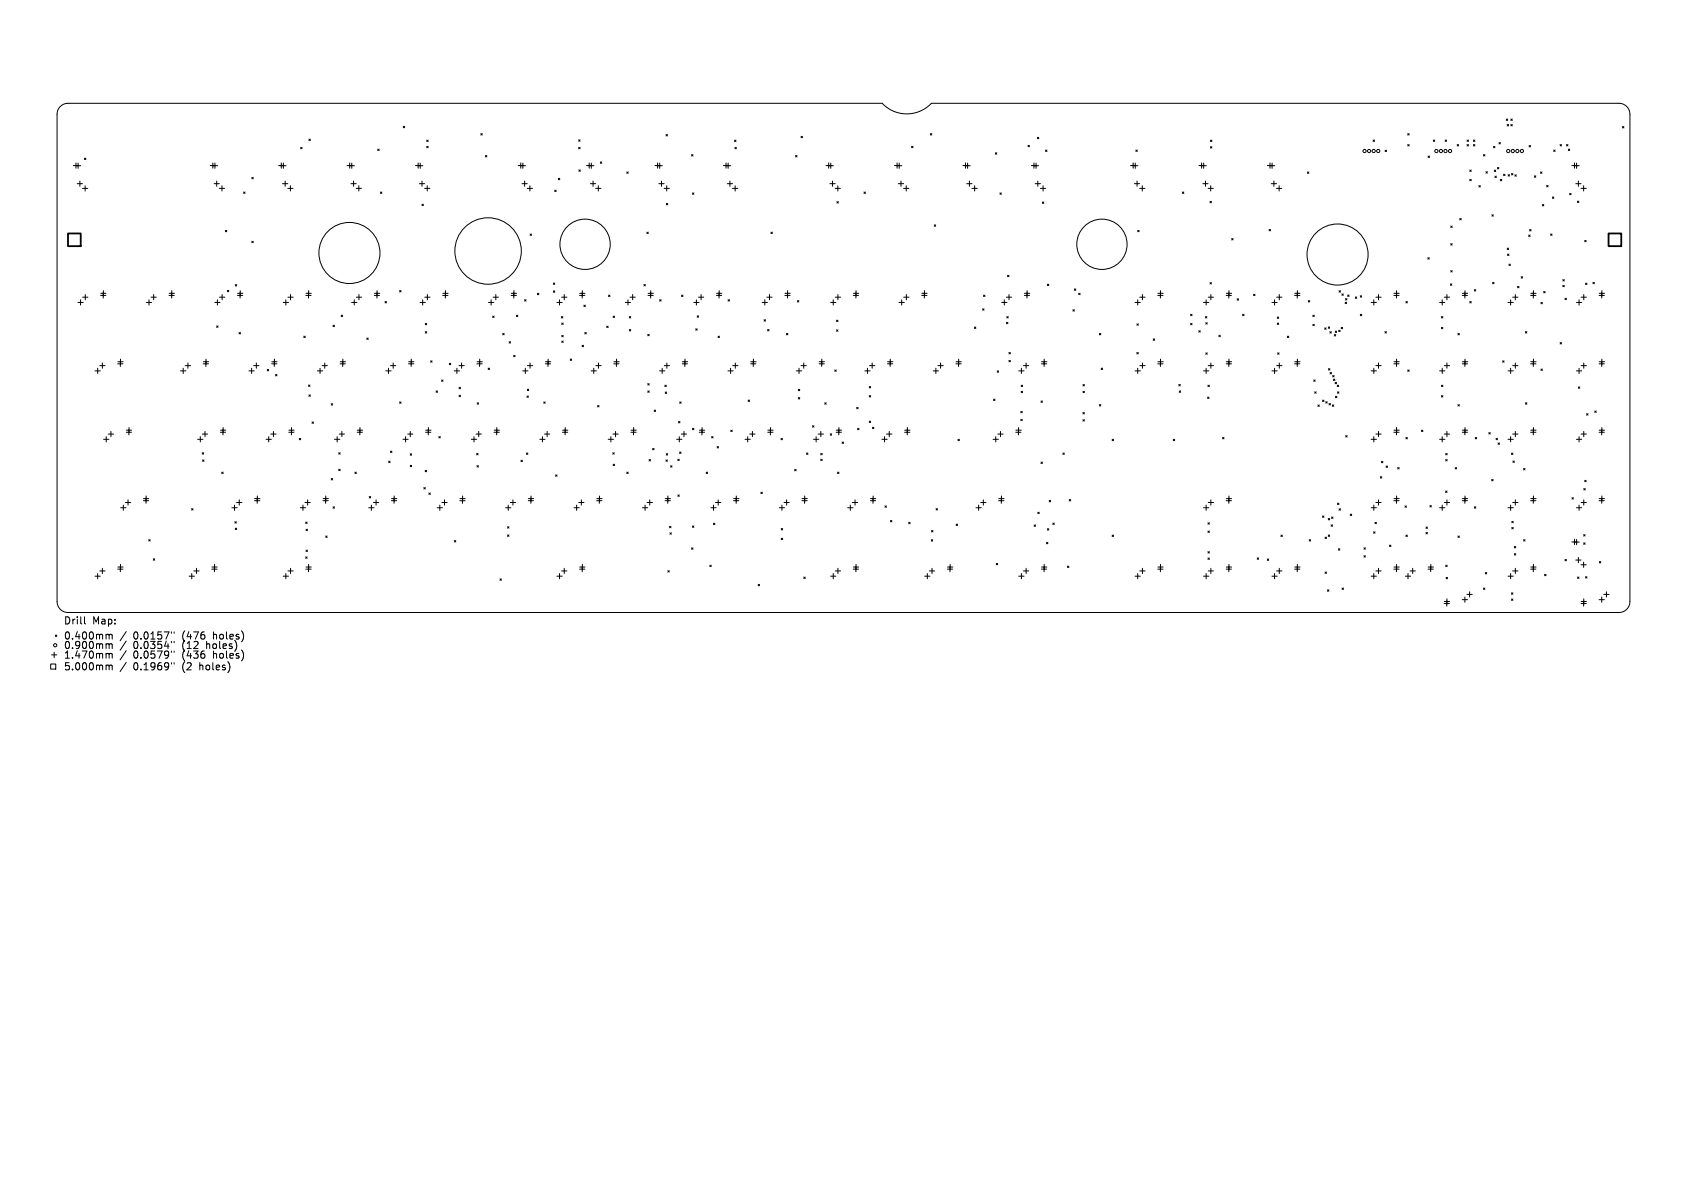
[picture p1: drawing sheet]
<svg xmlns="http://www.w3.org/2000/svg" width="297mm" height="210mm" viewBox="0 0 297 210" stroke-linecap="round" stroke-linejoin="round" font-family="sans-serif">
<defs><g id="words">
<g font-size="1.8">
<text x="11.3" y="110">Drill</text>
<text x="11.3" y="112.7">0.400mm</text>
<text x="16.3" y="110">Map:</text>
<text x="23.4" y="112.7">0.0157&quot;</text>
<text x="32.1" y="112.7">(476</text>
<text x="37.5" y="112.7">holes)</text>
<text x="11.3" y="114.4">0.900mm</text>
<text x="11.3" y="116.1">1.470mm</text>
<text x="11.3" y="118.1">5.000mm</text>
<text x="23.4" y="114.4">0.0354&quot;</text>
<text x="23.4" y="116.1">0.0579&quot;</text>
<text x="23.4" y="118.1">0.1969&quot;</text>
<text x="32.1" y="114.4">(12</text>
<text x="32.1" y="116.1">(436</text>
<text x="32.1" y="118.1">(2</text>
<text x="35.1" y="118.1">holes)</text>
<text x="36.3" y="114.4">holes)</text>
<text x="37.5" y="116.1">holes)</text>
</g>
</g></defs>
<g fill="none" stroke="#000" stroke-width=".18">
<path d="M10.7 18.7l.5-.4 .8-.1h143.3a6 6 0 0 0 8.7 0h121a1.93 1.93 0 0 1 2 1.9v85.8a1.93 1.93 0 0 1-2 1.9h-273a1.93 1.93 0 0 1-2-1.9v-85.8l.2-.6zM12.9 29.1h.9M13.3 29.2h.9M13.4 28.7v.9M13.6 32.3h.9M13.7 28.7v.9M14.1 31.9v.9M14.5 33.2h1M14.9 27.8l.2 .3M15 32.7v.9M15.1 27.8l-.2 .3M37 29.1h.9"/>
<path d="M37.4 29.2h.9M37.5 28.7v.9M37.7 32.3h.9M37.8 28.7v.9M38.2 31.9v.9M38.6 33.2h.9M39.1 32.7v.9M42.9 33.8l.2 .3M43.1 33.8l-.2 .3M44.3 31.2l.3 .3M44.6 31.2l-.3 .3M49.1 29.1h.9"/>
<path d="M49.4 29.2h1M49.5 28.7v.9M49.7 32.3h1M49.9 28.7v.9M50.2 31.9v.9M50.7 33.2h.9M51.1 32.7v.9M52.9 25.9l.3 .3M53.2 25.9l-.3 .3M54.4 24.5l.2 .2M54.6 24.5l-.2 .2M61.1 29.1h.9"/>
<path d="M61.5 29.2h.9M61.6 28.7v.9M61.8 32.3h.9M61.9 28.7v.9M62.2 31.9v.9M62.7 33.2h.9M63.2 32.7v.9M66.5 26.2l.3 .3M66.8 26.2l-.3 .3M67 33.8l.2 .3M67.2 33.8l-.2 .3M71 22.2l.2 .3"/>
<path d="M71.2 22.2l-.2 .3M73.1 29.1h1M73.5 29.2h.9M73.6 28.7v.9M73.8 32.3h1M74 28.7v.9M74.3 35.9l.2 .3M74.3 31.9v.9M74.5 35.9l-.2 .3M74.8 33.2h.9M75.1 24.7l.3 .2M75.1 25.8l.3 .2"/>
<path d="M75.2 32.7v.9M75.4 24.7l-.3 .2M75.4 25.8l-.3 .2M84.6 23.5l.3 .3M84.9 23.5l-.3 .3M85.5 27.4l.2 .2M85.7 27.4l-.2 .2M91.2 29.1h.9M91.6 29.2h.9M91.7 28.7v.9M91.9 32.3h.9M92 28.7v.9"/>
<path d="M92.4 31.9v.9M92.8 33.2h1M93.3 32.7v.9M97.7 33.5l.2 .2M97.9 33.5l-.2 .2M98.3 31.4l.3 .2M98.6 31.4l-.3 .2M101.9 24.6l.2 .3M101.9 25.9l.2 .3M101.9 29.9l.3 .3M102.1 24.6l-.2 .3M102.1 25.9l-.2 .3"/>
<path d="M102.2 29.9l-.3 .3M103.3 29.1h.9M103.6 29.2h1M103.7 28.7v.9M103.9 32.3h1M104.1 28.7v.9M104.4 31.9v.9M104.9 33.2h.9M105.3 32.7v.9M105.7 28.5l.2 .3M105.9 28.5l-.2 .3M110.3 30.3l.3 .2"/>
<path d="M110.6 30.3l-.3 .2M115.3 29.1h.9M115.7 29.2h.9M115.8 28.7v.9M116 32.3h.9M116.1 28.7v.9M116.5 31.9v.9M116.9 33.2h.9M117.3 23.7l.2 .2M117.3 35.8l.3 .3M117.4 32.7v.9M117.5 23.7l-.2 .2"/>
<path d="M117.6 35.8l-.3 .3M121.8 27.2l.2 .3M121.9 34l.3 .2M122 27.2l-.2 .3M122.2 34l-.3 .2M127.4 29.1h.9M127.7 29.2h1M127.8 28.7v.9M128 32.3h1M128.2 28.7v.9M128.5 31.9v.9M129 33.2h.9"/>
<path d="M129.3 24.7l.3 .2M129.4 25.9l.2 .3M129.4 32.7v.9M129.6 24.7l-.3 .2M129.6 25.9l-.2 .3M140.1 27.4l.2 .2M140.3 27.4l-.2 .2M141 24l.3 .3M141.3 24l-.3 .3M145.4 29.1h1M145.8 29.2h.9M145.9 28.7v.9"/>
<path d="M146.1 32.3h.9M146.3 28.7v.9M146.6 31.9v.9M147 33.2h1M147.3 35.5l.3 .2M147.5 32.7v.9M147.6 35.5l-.3 .2M152.1 33.8l.3 .3M152.4 33.8l-.3 .3M157.5 29.1h.9M157.8 29.2h1M157.9 28.7v.9"/>
<path d="M158.2 32.3h.9M158.3 28.7v.9M158.6 31.9v.9M159.1 33.2h.9M159.5 32.7v.9M160.5 25.7l.2 .3M160.7 25.7l-.2 .3M163.8 23.5l.2 .3M164 23.5l-.2 .3M164.5 39.6l.2 .2M164.7 39.6l-.2 .2M169.5 29.1h.9"/>
<path d="M169.9 29.2h.9M170 28.7v.9M170.2 32.3h.9M170.4 28.7v.9M170.7 31.9v.9M171.1 33.2h1M171.6 32.7v.9M175.2 26.9l.3 .2M175.5 26.9l-.3 .2M176 34l.3 .2M176.3 34l-.3 .2M181 25.6l.2 .2"/>
<path d="M181.2 25.6l-.2 .2M181.6 29.1h.9M181.9 29.2h1M182 28.7v.9M182.2 32.3h1M182.4 28.7v.9M182.6 24.2l.3 .2M182.7 31.9v.9M182.9 24.2l-.3 .2M183.2 33.2h.9M183.5 35.6l.3 .2M183.6 32.7v.9"/>
<path d="M183.8 35.6l-.3 .2M184.1 26.4l.2 .3M184.3 26.4l-.2 .3M199 29.1h1M199.4 29.2h.9M199.5 28.7v.9M199.7 32.3h.9M199.9 28.7v.9M200 26.4l.2 .3M200.2 31.9v.9M200.2 26.4l-.2 .3M200.6 33.2h1"/>
<path d="M201.1 32.7v.9M208.2 33.8l.2 .3M208.4 33.8l-.2 .3M211.1 29.1h.9M211.4 29.2h1M211.5 28.7v.9M211.8 32.3h.9M211.9 28.7v.9M212.2 31.9v.9M212.7 33.2h.9M213 35.4l.3 .3M213.1 24.7l.3 .2"/>
<path d="M213.1 25.8l.3 .3M213.2 32.7v.9M213.3 35.4l-.3 .3M213.4 24.7l-.3 .2M213.4 25.8l-.3 .3M223.1 29.1h1M223.5 29.2h.9M223.6 28.7v.9M223.8 32.3h.9M224 28.7v.9M224.3 31.9v.9M224.7 33.2h1"/>
<path d="M225.2 32.7v.9M230.2 30.3l.2 .2M230.4 30.3l-.2 .2M241.7 24.6l.3 .3M242 24.6l-.3 .3M243.9 26.4l.2 .3M244.1 26.4l-.2 .3M247.8 23.5l.3 .3M247.8 25.4l.3 .3M248.1 23.5l-.3 .3M248.1 25.4l-.3 .3M251.4 27.5l.3 .2"/>
<path d="M251.7 27.5l-.3 .2M252.3 24.6l.3 .3M252.6 24.6l-.3 .3M254.4 24.6l.3 .3M254.7 24.6l-.3 .3M255.4 39.8l.3 .2M255.7 39.8l-.3 .2M256.5 25.4l.3 .3M256.8 25.4l-.3 .3M257 38.5l.2 .2M257.2 38.5l-.2 .2M258.3 24.6l.2 .3"/>
<path d="M258.3 25.4l.2 .3M258.5 24.6l-.2 .3M258.5 25.4l-.2 .3M258.8 29.9l.2 .3M258.8 31.6l.2 .2M259 29.9l-.2 .3M259 31.6l-.2 .2M259.4 24.6l.3 .3M259.4 25.4l.3 .3M259.7 24.6l-.3 .3M259.7 25.4l-.3 .3M260.4 32.7l.2 .2"/>
<path d="M260.6 32.7l-.2 .2M261.2 27.2l.2 .3M261.4 27.2l-.2 .3M261.6 30.2l.3 .3M261.9 30.2l-.3 .3M262.7 37.8l.2 .3M262.9 37.8l-.2 .3M262.9 25.8l.3 .2M263.1 29.9l.2 .3M263.2 25.8l-.3 .2M263.2 31l.2 .3M263.3 29.9l-.2 .3"/>
<path d="M263.4 31l-.2 .3M263.6 29.5l.3 .2M263.9 29.5l-.3 .2M263.9 25.1l.3 .2M264.1 31.6l.3 .2M264.2 25.1l-.3 .2M264.4 31.6l-.3 .2M264.7 30.7l.3 .2M265 30.7l-.3 .2M265.2 20.9l.2 .3M265.3 21.9l.3 .3M265.4 20.9l-.2 .3"/>
<path d="M265.5 30.7l.3 .3M265.6 21.9l-.3 .3M265.8 30.7l-.3 .3M266 20.9l.2 .3M266 21.9l.2 .3M266.1 30.5l.3 .3M266.2 20.9l-.2 .3M266.2 21.9l-.2 .3M266.4 30.5l-.3 .3M266.7 30.8l.2 .2M266.9 30.8l-.2 .2M269.2 25.6l.3 .3"/>
<path d="M269.5 25.6l-.3 .3M270.1 31l.3 .2M270.4 31l-.3 .2M271.2 30.3l.3 .2M271.5 30.3l-.3 .2M271.5 36l.3 .2M271.8 36l-.3 .2M272.3 32.6l.2 .3M272.5 32.6l-.2 .3M273.3 34.7l.3 .2M273.5 26.4l.3 .3M273.6 34.7l-.3 .2"/>
<path d="M273.8 26.4l-.3 .3M274.7 25.4l.2 .3M274.9 25.4l-.2 .3M275.8 25.4l.2 .3M276 25.4l-.2 .3M276.1 26.2l.3 .3M276.3 34l.3 .3M276.4 26.2l-.3 .3M276.6 34l-.3 .3M276.7 29.1h1M277.1 29.2h.9M277.2 28.7v.9"/>
<path d="M277.4 32.3h.9M277.6 28.7v.9M277.7 35.4l.3 .3M277.9 31.9v.9M278 35.4l-.3 .3M278.3 33.2h1M278.8 32.7v.9M285.6 22.3l.3 .2M285.9 22.3l-.3 .2M13.7 53.2h.9M14.2 52.8v.9M14.5 52.3h1"/>
<path d="M15 51.9v.9M17.7 52h.9M17.7 51.6h1M18.2 51.2v1.3M25.8 53.2h.9M26.2 52.8v.9M26.6 52.3h.9M27.1 51.9v.9M29.8 52h.9M29.8 51.6h.9M30.2 51.2v1.3M37.8 53.2h.9"/>
<path d="M38.1 57.4l.3 .2M38.3 52.8v.9M38.4 57.4l-.3 .2M38.6 52.3h1M39.1 51.9v.9M39.7 40.5l.2 .3M39.9 40.5l-.2 .3M40 51.1l.3 .3M40.3 51.1l-.3 .3M41.4 50.1l.3 .3M41.7 50.1l-.3 .3M41.8 52h.9"/>
<path d="M41.8 51.6h1M42.1 58.5l.2 .3M42.3 51.5v1M42.3 51.2v.9M42.3 58.5l-.2 .3M44.3 42.5l.3 .2M44.6 42.5l-.3 .2M49.9 53.2h.9M50.3 52.8v.9M50.7 52.3h.9M51.2 51.9v.9M53.5 59.2l.2 .2"/>
<path d="M53.7 59.2l-.2 .2M53.8 52h1M53.9 51.6h.9M54.3 51.5v1M54.3 51.2v.9M58.6 57.2l.3 .3M58.9 57.2l-.3 .3M60.1 55.5l.2 .2M60.3 55.5l-.2 .2M61.9 53.2h.9M62.4 52.8v.9M62.7 52.3h1"/>
<path d="M63.2 51.9v.9M64.6 59.5l.2 .3M64.8 59.5l-.2 .3M65.9 52h.9M65.9 51.6h.9M66.4 51.2v1.3M67.8 53.1l.2 .2M68 53.1l-.2 .2M70.4 51.1l.2 .3M70.6 51.1l-.2 .3M74 53.2h.9M74.4 52.8v.9"/>
<path d="M74.8 52.3h.9M74.9 56.9l.2 .3M74.9 58.4l.2 .2M75.1 56.9l-.2 .3M75.1 58.4l-.2 .2M75.2 51.9v.9M77.9 52h1M78 51.6h.9M78.4 51.5v1M78.4 51.2v.9M86 53.2h.9M86.5 52.8v.9"/>
<path d="M86.7 55.6l.3 .3M86.8 52.3h1M87 55.6l-.3 .3M87.3 51.9v.9M88.5 58.7l.3 .2M88.8 58.7l-.3 .2M90 52h.9M90 51.6h.9M90.5 51.5v1M90.5 51.2v.9M90.9 55.5l.3 .2M91.2 55.5l-.3 .2"/>
<path d="M92.4 52.8l.2 .2M92.6 52.8l-.2 .2M93.3 41.2l.3 .2M93.6 41.2l-.3 .2M94.6 51.6l.3 .3M94.9 51.6l-.3 .3M97.4 49.8l.3 .3M97.4 51.2l.3 .3M97.7 49.8l-.3 .3M97.7 51.2l-.3 .3M98 53.2h1M98.5 52.8v.9"/>
<path d="M98.8 55.7l.3 .3M98.9 52.3h.9M98.9 56.9l.3 .2M98.9 59l.3 .3M99.1 55.7l-.3 .3M99.2 56.9l-.3 .2M99.2 59l-.3 .3M99.3 51.9v.9M102 52h1M102.1 51.6h.9M102.5 51.2v1.3M102.8 53.7l.3 .3"/>
<path d="M103 58.5l.2 .3M103.1 53.7l-.3 .3M103.2 58.5l-.2 .3M106.8 57.4l.3 .3M107.1 57.4l-.3 .3M107.1 51.9l.3 .3M107.4 51.9l-.3 .3M107.9 55.6l.3 .3M108.2 55.6l-.3 .3M110.1 53.2h.9M110.6 52.8v.9M110.8 55.7l.2 .3"/>
<path d="M110.8 58l.2 .3M110.9 52.3h.9M111 55.7l-.2 .3M111 58l-.2 .3M111.4 51.9v.9M113.4 50.1l.2 .2M113.6 50.1l-.2 .2M113.9 40.9l.2 .2M114 58.9l.3 .2M114.1 52h.9M114.1 51.6h.9M114.1 40.9l-.2 .2"/>
<path d="M114.3 58.9l-.3 .2M114.6 51.2l-.1 1.3M116.1 52.8l.3 .2M116.4 52.8l-.3 .2M120 51.9l.2 .3M120.2 51.9l-.2 .3M122.1 53.2h1M122.5 57.9l.2 .2M122.6 52.8v.9M122.7 57.9l-.2 .2M122.7 55.6l.3 .3M123 52.3h.9"/>
<path d="M123 55.6l-.3 .3M123.4 51.9v.9M126.1 52h1M126.2 51.6h.9M126.4 59.2l.3 .2M126.6 51.5v1M126.6 51.2v.9M126.7 59.2l-.3 .2M128.2 52.8l.2 .2M128.4 52.8l-.2 .2M134.2 53.2h.9M134.5 56.3l.3 .2"/>
<path d="M134.6 52.8v.9M134.8 56.3l-.3 .2M135 52.3h.9M135.1 58l.3 .3M135.4 58l-.3 .3M135.5 51.9v.9M135.7 40.9l.3 .2M136 40.9l-.3 .2M138.2 52h.9M138.2 51.6h.9M138.5 58.7l.2 .2M138.7 51.2l-.1 1.3"/>
<path d="M138.7 58.7l-.2 .2M140.4 52.9l.2 .3M140.6 52.9l-.2 .3M146.2 53.2h1M146.7 52.8v.9M147.1 52.3h.9M147.3 56.4l.2 .2M147.3 58.1l.2 .2M147.5 51.9v.9M147.5 56.4l-.2 .2M147.5 58.1l-.2 .2M150.2 52h.9"/>
<path d="M150.2 51.6h1M150.7 51.2v1.3M158.3 53.2h.9M158.7 52.8v.9M159.1 52.3h.9M159.6 51.9v.9M162.3 52h.9M162.3 51.6h.9M162.7 51.5v1M162.8 51.2v.9M171.5 57.6l.3 .2M171.8 57.6l-.3 .2"/>
<path d="M173 54.4l.2 .2M173.2 51.9l.2 .3M173.2 54.4l-.2 .2M173.4 51.9l-.2 .3M176.3 53.2h1M176.8 52.8v.9M177.2 52.3h.9M177.2 56.7l.2 .3M177.3 55.7l.2 .3M177.4 48.5l.2 .2M177.4 56.7l-.2 .3M177.5 55.7l-.2 .3"/>
<path d="M177.6 48.5l-.2 .2M177.6 51.9v.9M180.3 52h1M180.4 51.6h.9M180.8 51.2v1.3M184.4 50l.2 .3M184.6 50l-.2 .3M188.9 54.5l.2 .3M189.1 50.9l.3 .2M189.1 54.5l-.2 .3M189.4 50.9l-.3 .2M189.9 51.6l.3 .3"/>
<path d="M190.2 51.6l-.3 .3M193.5 58.7l.3 .2M193.8 58.7l-.3 .2M199.8 53.2h1M200.2 57l.2 .3M200.3 40.5l.2 .3M200.3 52.8v.9M200.4 57l-.2 .3M200.5 40.5l-.2 .3M200.7 52.3h.9M201.1 51.9v.9M203 59.7l.3 .2"/>
<path d="M203.3 59.7l-.3 .2M203.8 52h1M203.9 51.6h.9M204.3 51.2v1.3M209.6 55.3l.3 .3M209.6 56.9l.3 .3M209.9 55.3l-.3 .3M209.9 56.9l-.3 .3M211.1 58.2l.2 .3M211.3 58.2l-.2 .3M211.9 53.2h.9M212.2 55.7l.3 .3"/>
<path d="M212.3 56.8l.2 .3M212.3 52.8v.9M212.5 55.7l-.3 .3M212.5 56.8l-.2 .3M212.7 52.3h.9M213 49.7l.3 .3M213.2 51.9v.9M213.3 49.7l-.3 .3M214.6 59l.2 .3M214.8 59l-.2 .3M215.9 52h.9M215.9 51.6h.9"/>
<path d="M216.3 51.5v1M216.4 51.2v.9M216.8 42l.3 .2M217.1 42l-.3 .2M217.8 52.6l.3 .2M218.1 52.6l-.3 .2M218.8 55.3l.2 .3M219 55.3l-.2 .3M220.7 51.8l.2 .2M220.9 51.8l-.2 .2M223.4 40.4l.3 .2M223.7 40.4l-.3 .2"/>
<path d="M223.9 53.2h1M224.4 52.8v.9M224.8 52.3h.9M224.9 55.8l.2 .2M224.9 56.9l.2 .2M225.1 55.8l-.2 .2M225.1 56.9l-.2 .2M225.2 51.9v.9M226.6 59.2l.3 .2M226.9 59.2l-.3 .2M227.9 52h.9M227.9 51.6h1"/>
<path d="M228.4 51.5v1M228.4 51.2v.9M230.3 52.9l.3 .3M230.6 52.9l-.3 .3M231.1 55.5l.3 .2M231.1 57.1l.3 .2M231.4 55.5l-.3 .2M231.4 57.1l-.3 .2M233.2 57.7l.3 .3M233.5 57.7l-.3 .3M233.8 57.5l.3 .3M234.1 57.5l-.3 .3"/>
<path d="M234.1 58.4l.3 .2M234.4 58.4l-.3 .2M234.9 58.9l.3 .2M235.1 58.3l.2 .2M235.2 58.9l-.3 .2M235.3 58.3l-.2 .2M235.7 58.1l.2 .3M235.7 51.2l.3 .2M235.9 58.1l-.2 .3M236 51.2l-.3 .2M236.1 57.6l.3 .3M236.2 51.7l.3 .3"/>
<path d="M236.4 57.6l-.3 .3M236.5 51.7l-.3 .3M236.8 53.2l.3 .2M236.9 52.6l.2 .2M237.1 53.2l-.3 .2M237.1 52.6l-.2 .2M237.3 51.9l.2 .3M237.5 51.9l-.2 .3M238.6 52.3l.3 .2M238.9 52.3l-.3 .2M239.5 52.1l.2 .2M239.5 55.3l.2 .3"/>
<path d="M239.7 52.1l-.2 .2M239.7 55.3l-.2 .3M241.4 53.2h.9M241.9 52.8v.9M242.2 52.3h1M242.7 51.9v.9M243.8 58.4l.3 .2M244.1 58.4l-.3 .2M245.4 52h.9M245.4 51.6h.9M245.9 51.2v1.3M247.5 53.1l.3 .2"/>
<path d="M247.8 53.1l-.3 .2M251.4 45.4l.2 .2M251.6 45.4l-.2 .2M253.4 53.2h1M253.8 55.7l.2 .3M253.8 57.6l.2 .3M253.9 52.8v.9M254 55.7l-.2 .3M254 57.6l-.2 .3M254.3 52.3h.9M254.7 51.9v.9M255.3 50l.3 .2"/>
<path d="M255.4 42.9l.3 .2M255.4 47.6l.3 .3M255.6 50l-.3 .2M255.7 42.9l-.3 .2M255.7 47.6l-.3 .3M256.7 58.7l.2 .2M256.9 58.7l-.2 .2M257.4 52h1M257.5 51.6h.9M257.9 51.2v1.3M258.8 53.1l.2 .2M259 53.1l-.2 .2"/>
<path d="M259.6 51l.2 .2M259.8 51l-.2 .2M262.8 49.7l.2 .3M263 49.7l-.2 .3M265.3 43.7l.3 .2M265.4 44.7l.3 .3M265.5 53.2h.9M265.6 43.7l-.3 .2M265.7 44.7l-.3 .3M265.7 46.5l.2 .2M265.9 46.5l-.2 .2M266 52.8v.9"/>
<path d="M266.3 52.3h.9M266.8 51.9v.9M267.2 50.4l.2 .3M267.4 50.4l-.2 .3M267.8 48.7l.3 .3M268.1 48.7l-.3 .3M268.6 58.4l.2 .2M268.8 58.4l-.2 .2M269.1 41.4l.3 .2M269.3 40.4l.2 .3M269.4 41.4l-.3 .2M269.5 52h.9"/>
<path d="M269.5 51.6h.9M269.5 40.4l-.2 .3M269.9 51.5v1M270 51.2v.9M271.3 53.2l.2 .3M271.5 53.2l-.2 .3M271.8 51.3l.2 .3M272 51.3l-.2 .3M273 41.2l.2 .2M273.2 41.2l-.2 .2M275.1 49.2l.3 .3M275.1 50.2l.3 .3"/>
<path d="M275.4 49.2l-.3 .3M275.4 50.2l-.3 .3M275.5 52.5l.3 .3M275.8 52.5l-.3 .3M277.5 53.2h1M278 52.8v.9M278.4 52.3h.9M278.8 51.9v.9M279 42.3l.3 .3M279.1 49.8l.3 .3M279.3 42.3l-.3 .3M279.4 49.8l-.3 .3"/>
<path d="M280.4 49.7l.3 .3M280.7 49.7l-.3 .3M281.5 52h1M281.6 51.6h.9M282 51.5v1M282 51.2v.9M16.7 65.3h1M17.2 64.8v1M17.6 64.4h.9M18 63.9v.9M18.2 77.3h1M18.7 76.9v.9"/>
<path d="M19.1 76.4h.9M19.5 75.9v1M20.7 64h.9M20.7 63.7h1M21.2 63.6v.9M21.2 63.2v.9M22.2 76.1h1M22.3 75.7h.9M22.7 75.3v1.3M31.8 65.3h.9M32.3 64.8v1M32.6 64.4h.9"/>
<path d="M33.1 63.9v.9M34.8 77.3h.9M35.3 76.9v.9M35.6 79.7l.3 .2M35.6 76.4h1M35.8 64h.9M35.8 63.7h.9M35.9 79.7l-.3 .2M36.1 75.9v1M36.2 63.6v.9M36.3 63.2v.9M38.8 76.1h.9"/>
<path d="M38.8 75.7h.9M39.3 75.3v1.3M43.8 65.3h1M44.3 64.8v1M44.7 64.4h.9M45.1 63.9v.9M46.8 77.3h1M47 65l.3 .3M47.3 65l-.3 .3M47.3 76.9v.9M47.7 76.4h.9M47.8 64h1"/>
<path d="M47.9 63.7h.9M48.1 75.9v1M48.3 63.6v.9M48.3 63.2v.9M48.5 65.9l.3 .3M48.8 65.9l-.3 .3M50.8 76.1h1M50.9 75.7h.9M51.3 75.3v1.3M52.7 77.2l.2 .2M52.9 77.2l-.2 .2M54.3 67.8l.3 .2"/>
<path d="M54.4 69.5l.2 .3M54.6 67.8l-.3 .2M54.6 69.5l-.2 .3M54.9 74.3l.3 .2M55.2 74.3l-.3 .2M55.9 65.3h.9M56.3 64.8v1M56.7 64.4h.9M57.2 63.9v.9M58.3 71.1l.3 .2M58.6 71.1l-.3 .2M58.9 77.3h.9"/>
<path d="M59.4 76.9v.9M59.6 79.7l.3 .2M59.7 76.4h1M59.9 64h.9M59.9 79.7l-.3 .2M59.9 63.7h.9M60.2 75.9v1M60.4 63.2l-.1 1.3M62.9 76.1h.9M62.9 75.7h.9M63.3 75.6v1M63.4 75.3v.9"/>
<path d="M67.9 65.3h1M68.4 64.8v1M68.7 79.4l.3 .3M68.8 64.4h.9M69 79.4l-.3 .3M69.2 63.9v.9M70.4 70.7l.2 .3M70.6 70.7l-.2 .3M70.9 77.3h1M71.4 76.9v.9M71.8 76.4h.9M71.9 64h.9"/>
<path d="M71.9 63.7h1M72.2 79.9l.3 .2M72.2 75.9v1M72.4 63.2v1.3M72.5 79.9l-.3 .2M74.9 76.1h1M75 75.7h.9M75.4 75.6v1M75.4 75.3v.9M75.8 63.5l.3 .3M76.1 63.5l-.3 .3M76.8 68.8l.2 .3"/>
<path d="M77 68.8l-.2 .3M77.3 76.8l.2 .3M77.5 76.8l-.2 .3M77.7 66.9l.3 .2M78 66.9l-.3 .2M79.1 64l.3 .2M79.4 64l-.3 .2M80 65.3h.9M80.4 64.8v1M80.8 64.4h.9M80.8 68.2l.3 .2M80.8 69.6l.3 .2"/>
<path d="M81.1 68.2l-.3 .2M81.1 69.6l-.3 .2M81.3 63.9v.9M83 77.3h.9M83.5 76.9v.9M83.8 76.4h.9M83.9 79.8l.3 .3M84 64h.9M84 63.7h.9M84 70.9l.3 .3M84.2 79.8l-.3 .3M84.3 70.9l-.3 .3"/>
<path d="M84.3 75.9v1M84.4 63.6v.9M84.5 63.2v.9M85.9 64.8l.3 .3M86.2 64.8l-.3 .3M87 76.1h.9M87 75.7h.9M87.5 75.3l-.1 1.3M89.6 60.1l.3 .3M89.9 60.1l-.3 .3M90.4 62.5l.3 .3M90.7 62.5l-.3 .3"/>
<path d="M92 65.3h1M92.5 64.8v1M92.7 79.7l.2 .3M92.8 69.7l.2 .3M92.8 68.5l.3 .3M92.8 64.4h1M92.9 79.7l-.2 .3M93 69.7l-.2 .3M93.1 68.5l-.3 .3M93.3 63.9v.9M95 77.3h1M95.5 76.9v.9"/>
<path d="M95.7 70.7l.3 .3M95.9 76.4h.9M96 70.7l-.3 .3M96 64h.9M96 63.7h1M96.3 75.9v1M96.5 63.6v.9M96.5 63.2v.9M98.9 60l.3 .3M99 76.1h1M99 75.7h1M99.2 60l-.3 .3"/>
<path d="M99.5 75.6v1M99.5 75.3v.9M100.4 63.2l.2 .2M100.6 63.2l-.2 .2M102.5 60.8l.2 .2M102.7 60.8l-.2 .2M104.1 65.3h.9M104.5 64.8v1M104.9 64.4h.9M105.2 71.4l.3 .2M105.4 63.9v.9M105.5 71.4l-.3 .2"/>
<path d="M107.1 77.3h.9M107.5 76.9v.9M107.9 79.7l.2 .2M107.9 76.4h.9M108.1 64h.9M108.1 63.7h.9M108.1 79.7l-.2 .2M108.4 75.9v1M108.5 63.2v1.3M111.1 76.1h.9M111.1 75.7h.9M111.5 75.6v1"/>
<path d="M111.6 75.3v.9M114 67.5l.3 .3M114 68.8l.3 .3M114.3 67.5l-.3 .3M114.3 68.8l-.3 .3M114.9 78.9l.3 .3M115.2 78.9l-.3 .3M115.2 72.2l.2 .2M115.4 72.2l-.2 .2M116.1 65.3h.9M116.6 64.8v1M116.9 64.4h1"/>
<path d="M117.1 67.8l.2 .3M117.1 69l.3 .3M117.3 79.9l.2 .2M117.3 67.8l-.2 .3M117.4 69l-.3 .3M117.4 63.9v.9M117.5 79.9l-.2 .2M119.1 77.3h1M119.5 74.2l.2 .2M119.6 76.9v.9M119.6 79.6l.3 .2M119.7 70.7l.2 .3"/>
<path d="M119.7 74.2l-.2 .2M119.9 79.6l-.3 .2M119.9 70.7l-.2 .3M120 76.4h.9M120.1 64h.9M120.1 63.7h1M120.4 75.9v1M120.6 63.6v.9M120.6 63.2v.9M121.9 75.4l.3 .3M122.2 75.4l-.3 .3M123.1 76.1h.9"/>
<path d="M123.1 75.7h1M123.6 75.3v1.3M125.3 76.8l.2 .3M125.5 76.8l-.2 .3M126.2 78.6l.3 .3M126.5 78.6l-.3 .3M128.2 65.3h.9M128.6 64.8v1M128.7 75.7l.2 .3M128.9 75.7l-.2 .3M129 64.4h.9M129.5 63.9v.9"/>
<path d="M131.2 77.3h.9M131.6 76.9v.9M131.7 70.4l.3 .3M132 70.4l-.3 .3M132 76.4h.9M132.1 64h1M132.2 63.7h.9M132.5 75.9v1M132.6 63.6v.9M132.6 63.2v.9M135.2 76.1h.9M135.2 75.7h.9"/>
<path d="M135.6 75.6v1M135.7 75.3v.9M137.5 77.2l.2 .2M137.7 77.2l-.2 .2M140.2 65.3h.9M140.5 68.5l.3 .3M140.5 70l.3 .2M140.7 64.8v1M140.8 68.5l-.3 .3M140.8 70l-.3 .2M141 64.4h1M141.5 63.9v.9"/>
<path d="M142 79.7l.2 .3M142.2 79.7l-.2 .3M143 74.9l.3 .3M143.2 77.3h.9M143.3 74.9l-.3 .3M143.7 76.9v.9M144 76.4h1M144.2 64h.9M144.2 63.7h1M144.5 79.8l.3 .3M144.5 75.9v1M144.7 63.2v1.3"/>
<path d="M144.8 79.8l-.3 .3M145.2 70.9l.3 .3M145.5 70.9l-.3 .3M146.2 76.4l.2 .2M146.4 76.4l-.2 .2M147 65.1l.2 .3M147.2 76.1h.9M147.2 65.1l-.2 .3M147.2 75.7h1M147.7 75.6v1M147.7 75.3v.9M148.3 77.8l.2 .3"/>
<path d="M148.5 77.8l-.2 .3M150.8 71.7l.3 .3M151 75.4l.2 .3M151.1 71.7l-.3 .3M151.2 75.4l-.2 .3M152.3 65.3h.9M152.7 64.8v1M153 68l.3 .3M153 69.6l.3 .3M153 74.1l.3 .3M153.1 64.4h.9M153.3 68l-.3 .3"/>
<path d="M153.3 69.6l-.3 .3M153.3 74.1l-.3 .3M153.5 63.9v.9M153.6 75.2l.3 .3M153.9 75.2l-.3 .3M155.3 77.3h.9M155.7 76.9v.9M156.1 76.4h.9M156.2 64h1M156.3 63.7h.9M156.6 75.9v1M156.7 63.6v.9"/>
<path d="M156.7 63.2v.9M159.3 76.1h.9M159.3 75.7h.9M159.7 75.3v1.3M164.3 65.3h.9M164.8 64.8v1M165.1 64.4h1M165.6 63.9v.9M168.3 64h.9M168.3 63.7h.9M168.7 77.3l.2 .3M168.8 63.6v.9"/>
<path d="M168.8 63.2v.9M168.9 77.3l-.2 .3M174.8 77.3h1M174.9 70.3l.3 .2M175.2 70.3l-.3 .2M175.3 76.9v.9M175.6 65.3l.2 .2M175.7 76.4h.9M175.8 65.3l-.2 .2M176.1 75.9v1M177.6 62l.3 .3M177.6 63.4l.3 .3"/>
<path d="M177.9 62l-.3 .3M177.9 63.4l-.3 .3M178.8 76.1h1M178.9 75.7h.9M179.3 75.3v1.3M179.4 65.3h.9M179.7 72.4l.3 .3M179.7 73.8l.3 .3M179.8 67.8l.2 .3M179.8 68.9l.2 .2M179.8 64.8v1M180 72.4l-.3 .3"/>
<path d="M180 73.8l-.3 .3M180 67.8l-.2 .3M180 68.9l-.2 .2M180.2 64.4h.9M180.7 63.9v.9M183.3 70.6l.2 .2M183.3 64h1M183.4 63.7h.9M183.5 70.6l-.2 .2M183.8 63.6v.9M183.8 63.2v.9M187.1 79.7l.3 .3"/>
<path d="M187.4 79.7l-.3 .3M190.7 67.7l.2 .2M190.7 68.9l.2 .2M190.7 72.6l.2 .3M190.7 73.9l.2 .2M190.9 67.7l-.2 .2M190.9 68.9l-.2 .2M190.9 72.6l-.2 .3M190.9 73.9l-.2 .2M193.5 71.2l.3 .3M193.8 71.2l-.3 .3M193.9 64.8l.2 .3"/>
<path d="M194.1 64.8l-.2 .3M195.8 77.3l.3 .3M196.1 77.3l-.3 .3M199.8 65.3h1M200.1 62l.3 .3M200.3 64.8v1M200.4 62l-.3 .3M200.7 64.4h.9M201.1 63.9v.9M203.8 64h1M203.9 63.7h.9M204.3 63.2v1.3"/>
<path d="M206.6 77.3l.2 .3M206.8 77.3l-.2 .3M207.5 67.7l.3 .2M207.6 68.8l.3 .3M207.8 67.7l-.3 .2M207.9 68.8l-.3 .3M211.9 65.3h.9M212.3 62.1l.2 .3M212.3 64.8v1M212.5 62.1l-.2 .3M212.6 69.9l.3 .2M212.7 67.8l.2 .3"/>
<path d="M212.7 64.4h.9M212.9 69.9l-.3 .2M212.9 67.8l-.2 .3M213.2 63.9v.9M215.2 77l.3 .3M215.5 77l-.3 .3M215.9 64h.9M215.9 63.7h.9M216.3 63.6v.9M216.4 63.2v.9M223.9 65.3h1M224.4 64.8v1"/>
<path d="M224.8 64.4h.9M224.9 62.1l.3 .3M225.2 62.1l-.3 .3M225.2 63.9v.9M227.9 64h.9M227.9 63.7h1M228.4 63.6v.9M228.4 63.2v.9M231.3 66.9l.2 .2M231.5 69l.2 .2M231.5 66.9l-.2 .2M231.7 69l-.2 .2"/>
<path d="M232 71.3l.3 .2M232.3 71.3l-.3 .2M232.8 70.4l.3 .3M233.1 70.4l-.3 .3M233.4 70.7l.3 .3M233.7 70.7l-.3 .3M233.9 64.9l.2 .2M234 71l.2 .3M234.1 64.9l-.2 .2M234.2 65.6l.2 .2M234.2 71l-.2 .3M234.4 65.6l-.2 .2"/>
<path d="M234.6 71.3l.2 .2M234.6 66.1l.3 .2M234.8 66.7l.2 .3M234.8 71.3l-.2 .2M234.9 66.1l-.3 .2M235 66.7l-.2 .3M235 67.3l.3 .3M235.1 69.8l.3 .2M235.3 67.3l-.3 .3M235.4 69.8l-.3 .2M235.4 67.8l.3 .3M235.5 69l.2 .2"/>
<path d="M235.7 67.8l-.3 .3M235.7 69l-.2 .2M236.9 76.7l.3 .2M237.2 76.7l-.3 .2M241.4 65.3h.9M241.4 77.3h.9M241.9 64.8v1M241.9 76.9v.9M242.2 64.4h1M242.2 76.4h1M242.7 63.9v.9M242.7 75.9v1"/>
<path d="M245.4 64h.9M245.4 76.1h.9M245.4 63.7h.9M245.4 75.7h.9M245.9 63.2v1.3M245.9 75.3v1.3M247.5 77l.3 .3M247.8 77l-.3 .3M247.8 65.1l.3 .3M248.1 65.1l-.3 .3M250.2 75.7l.3 .3M250.5 75.7l-.3 .3"/>
<path d="M253.4 65.3h1M253.4 77.3h1M253.8 69.6l.2 .3M253.8 67.8l.2 .3M253.9 64.8v1M253.9 76.9v.9M254 69.6l-.2 .3M254 67.8l-.2 .3M254.3 64.4h.9M254.3 76.4h.9M254.5 79.8l.3 .3M254.7 63.9v.9"/>
<path d="M254.7 75.9v1M254.8 79.8l-.3 .3M256.7 71.2l.2 .3M256.9 71.2l-.2 .3M257.4 64h1M257.4 76.1h1M257.5 63.7h.9M257.5 75.7h.9M257.9 63.2v1.3M257.9 75.3v1.3M259.7 77l.3 .3M260 77l-.3 .3"/>
<path d="M262.1 76.2l.3 .2M262.4 76.2l-.3 .2M263.4 77.2l.2 .2M263.6 77.2l-.2 .2M263.7 78l.3 .2M264 78l-.3 .2M264.5 63.5l.3 .3M264.8 63.5l-.3 .3M265.5 65.3h.9M265.5 77.3h.9M266 64.8v1M266 76.9v.9"/>
<path d="M266.1 79.8l.3 .2M266.3 64.4h.9M266.3 76.4h.9M266.4 79.8l-.3 .2M266.8 63.9v.9M266.8 75.9v1M268.6 70.9l.2 .3M268.8 70.9l-.2 .3M269.5 64h.9M269.5 76.1h.9M269.5 63.7h.9M269.5 75.7h.9"/>
<path d="M269.9 63.6v.9M269.9 75.6v1M270 63.2v.9M270 75.3v.9M271.3 65l.2 .2M271.5 65l-.2 .2M274.7 60.3l.2 .3M274.9 60.3l-.2 .3M277.5 65.3h1M277.5 77.3h1M277.9 68.1l.2 .3M278 64.8v1"/>
<path d="M278 76.9v.9M278.1 68.1l-.2 .3M278.4 64.4h.9M278.4 76.4h.9M278.8 63.9v.9M278.8 75.9v1M279.3 72.8l.3 .3M279.6 72.8l-.3 .3M280.8 72.3l.2 .3M281 72.3l-.2 .3M281.5 64h1M281.5 76.1h1"/>
<path d="M281.6 63.7h.9M281.6 75.7h.9M282 63.6v.9M282 75.6v1M282 63.2v.9M282 75.3v.9M20.7 99.8h1M21.2 99.7v1M21.2 99.4v.9M21.2 89.4h1M21.7 88.9v.9M22.1 88.5h.9"/>
<path d="M22.5 88v.9M25.2 88.1h1M25.3 87.8h.9M25.7 87.7v.9M25.7 87.3v.9M26.2 95l.2 .2M26.4 95l-.2 .2M27 98.4l.2 .2M27.2 98.4l-.2 .2M33.7 89.5l.3 .3M34 89.5l-.3 .3M35.7 81l.2 .2"/>
<path d="M35.9 81l-.2 .2M37.3 99.8h.9M37.8 99.4l-.1 1.3M39 83.1l.3 .3M39.3 83.1l-.3 .3M40.8 89.4h1M41.3 88.9v.9M41.4 91.8l.2 .3M41.4 93l.3 .2M41.6 91.8l-.2 .3M41.7 88.5h.9M41.7 93l-.3 .2"/>
<path d="M42.1 88v.9M44.8 88.1h.9M44.8 87.8h1M45.3 87.3v1.3M52.9 89.4h.9M53.3 88.9v.9M53.7 88.5h.9M53.8 91.9l.3 .3M53.8 98l.3 .3M53.9 99.8h.9M53.9 93.2l.2 .2M53.9 96.8l.2 .3"/>
<path d="M54.1 91.9l-.3 .3M54.1 98l-.3 .3M54.1 93.2l-.2 .2M54.1 96.8l-.2 .3M54.2 88v.9M54.3 99.7v1M54.3 99.4v.9M56.9 88.1h.9M56.9 87.8h.9M57.3 87.7v.9M57.3 94.4l.3 .2M57.3 87.3v.9"/>
<path d="M57.6 94.4l-.3 .2M58.3 84.2l.3 .3M58.6 84.2l-.3 .3M58.6 89.2l.3 .3M58.9 89.2l-.3 .3M59.6 82.6l.3 .3M59.9 82.6l-.3 .3M62.5 83.1l.2 .3M62.7 83.1l-.2 .3M64.9 89.4h.9M65 87.4l.3 .3M65.3 87.4l-.3 .3"/>
<path d="M65.4 88.9v.9M65.7 88.5h1M66.2 88v.9M68.4 81.2l.3 .2M68.7 81.2l-.3 .2M68.9 88.1h.9M68.9 87.8h1M69.4 87.7v.9M69.4 87.3v.9M72.2 81.9l.3 .3M72.5 81.9l-.3 .3M74.6 85.8l.3 .3"/>
<path d="M74.9 82.8l.2 .2M74.9 85.8l-.3 .3M75.1 82.8l-.2 .2M75.5 86.8l.3 .2M75.8 86.8l-.3 .2M77 89.4h.9M77.4 88.9v.9M77.8 88.5h.9M78.3 88v.9M80 95.2l.2 .2M80.2 95.2l-.2 .2M81 88.1h.9"/>
<path d="M81 87.8h.9M81.4 87.3v1.3M84 82l.2 .2M84.2 82l-.2 .2M89 89.4h.9M89.4 92.7l.2 .3M89.4 94.2l.2 .2M89.5 88.9v.9M89.6 92.7l-.2 .3M89.6 94.2l-.2 .2M89.8 88.5h1M90.3 88v.9"/>
<path d="M91.7 81l.3 .3M92 81l-.3 .3M93 88.1h.9M93 87.8h1M93.5 87.3v1.3M97.8 83.6l.3 .2M98.1 83.6l-.3 .2M101.1 89.4h.9M101.5 88.9v.9M101.9 88.5h.9M102.1 99.8h.9M102.3 88v.9"/>
<path d="M102.5 99.4v1.3M105 88.1h1M105.1 87.8h.9M105.5 87.7v.9M105.5 87.3v.9M107.9 81.7l.3 .3M108.2 81.7l-.3 .3M110.3 83.1l.3 .3M110.6 83.1l-.3 .3M113.1 89.4h.9M113.6 88.9v.9M113.9 88.5h1"/>
<path d="M114.3 80.9l.2 .2M114.4 88v.9M114.5 80.9l-.2 .2M117.1 88.1h.9M117.1 87.8h.9M117.2 81l.3 .2M117.5 81l-.3 .2M117.6 87.7v.9M117.6 87.3v.9M117.9 92.7l.2 .2M117.9 93.8l.3 .2M118.1 82l.2 .2"/>
<path d="M118.1 92.7l-.2 .2M118.2 93.8l-.3 .2M118.3 82l-.2 .2M119.3 80.8l.3 .3M119.3 87.1l.3 .3M119.6 80.8l-.3 .3M119.6 87.1l-.3 .3M121.8 96.4l.2 .3M121.9 92.6l.3 .2M122 96.4l-.2 .3M122.2 92.6l-.3 .2M124.3 83.1l.3 .3"/>
<path d="M124.6 83.1l-.3 .3M125 99.5l.2 .2M125.1 89.4h1M125.2 99.5l-.2 .2M125.6 92.1l.3 .3M125.6 88.9v.9M125.9 92.1l-.3 .3M126 88.5h.9M126.4 88v.9M129.1 88.1h1M129.2 87.8h.9M129.6 87.3v1.3"/>
<path d="M134 86.6l.2 .3M134.2 86.6l-.2 .3M137.2 89.4h.9M137.5 93l.3 .3M137.5 94.7l.3 .3M137.7 88.9v.9M137.8 93l-.3 .3M137.8 94.7l-.3 .3M138 88.5h1M138.5 88v.9M139.9 82.6l.3 .3M140.2 82.6l-.3 .3"/>
<path d="M141.2 88.1h.9M141.2 87.8h.9M141.6 87.7v.9M141.7 87.3v.9M144.5 80.8l.3 .3M144.8 80.8l-.3 .3M147.5 83.1l.2 .3M147.7 83.1l-.2 .3M149.2 89.4h1M149.7 88.9v.9M150.1 88.5h.9M150.2 99.8h1"/>
<path d="M150.5 88v.9M150.7 99.4v1.3M153.2 88.1h1M153.3 87.8h.9M153.7 87.7v.9M153.7 87.3v.9M155.8 89.1l.3 .2M156.1 89.1l-.3 .2M156.8 91.6l.2 .3M157 91.6l-.2 .3M160 91.9l.2 .3M160.2 91.9l-.2 .3"/>
<path d="M164 95l.2 .3M164 93.4l.2 .2M164.2 95l-.2 .3M164.2 93.4l-.2 .2M164.8 89.5l.3 .3M165.1 89.5l-.3 .3M166.8 99.8h.9M167.2 99.7v1M167.3 99.4v.9M168.3 92.3l.3 .2M168.6 92.3l-.3 .2M171.8 89.4h1"/>
<path d="M172.3 88.9v.9M172.7 88.5h.9M173.1 88v.9M175.4 99.2l.3 .2M175.7 99.2l-.3 .2M175.8 88.1h.9M175.8 87.8h1M176.3 87.7v.9M176.3 87.3v.9M182.1 92.4l.2 .3M182.3 92.4l-.2 .3M182.7 90.2l.3 .2"/>
<path d="M183 90.2l-.3 .2M183.3 81.3l.2 .3M183.4 99.8h.9M183.5 81.3l-.2 .3M183.8 99.7v1M183.8 99.4v.9M184.2 95.5l.3 .2M184.4 93.1l.2 .2M184.5 95.5l-.3 .2M184.6 93.1l-.2 .2M184.7 88.1l.3 .2M185 88.1l-.3 .2"/>
<path d="M185.4 92.1l.2 .2M185.6 92.1l-.2 .2M187.9 99.7l.3 .2M188.2 99.7l-.3 .2M188.2 87.9l.3 .3M188.5 87.9l-.3 .3M195.8 94.2l.3 .2M196.1 94.2l-.3 .2M203.9 99.8h.9M204.3 99.4v1.3M211.9 89.4h.9M212.3 88.9v.9"/>
<path d="M212.7 92l.2 .3M212.7 93.5l.2 .2M212.7 97.1l.2 .3M212.7 98.2l.2 .3M212.7 88.5h.9M212.9 92l-.2 .3M212.9 93.5l-.2 .2M212.9 97.1l-.2 .3M212.9 98.2l-.2 .3M213.2 88v.9M215.9 88.1h.9M215.9 99.8h.9"/>
<path d="M215.9 87.8h.9M216.3 87.7v.9M216.3 99.7v1M216.4 87.3v.9M216.4 99.4v.9M221.3 98.2l.3 .3M221.6 98.2l-.3 .3M223.1 98.4l.3 .2M223.4 98.4l-.3 .2M225.5 94.2l.3 .2M225.8 94.2l-.3 .2M227.9 99.8h1"/>
<path d="M228.4 99.7v1M228.4 99.4v.9M230.5 95l.2 .2M230.7 95l-.2 .2M232.8 90.8l.3 .3M233.1 90.8l-.3 .3M233.3 94.6l.2 .2M233.5 94.6l-.2 .2M233.8 91.3l.3 .2M233.8 94.2l.3 .2M234.1 91.3l-.3 .2M234.1 94.2l-.3 .2"/>
<path d="M234.3 92.4l.3 .2M234.4 91l.3 .3M234.6 92.4l-.3 .2M234.7 91l-.3 .3M235.5 88.6l.2 .2M235.6 96.6l.3 .3M235.7 88.6l-.2 .2M235.7 89.6l.3 .2M235.9 96.6l-.3 .3M236 89.6l-.3 .2M237.7 90.5l.3 .3M238 90.5l-.3 .3"/>
<path d="M240.1 96.4l.3 .3M240.1 97.8l.3 .3M240.4 96.4l-.3 .3M240.4 97.8l-.3 .3M241.4 89.4h.9M241.8 93.6l.3 .3M241.9 88.9v.9M242.1 91.9l.2 .3M242.1 93.6l-.3 .3M242.2 88.5h1M242.3 91.9l-.2 .3M242.7 88v.9"/>
<path d="M243 83.9l.3 .3M243.2 81.2l.3 .3M243.3 83.9l-.3 .3M243.5 81.2l-.3 .3M244 82l.3 .3M244.3 82l-.3 .3M244.6 96l.3 .2M244.9 96l-.3 .2M245.4 88.1h.9M245.4 99.8h.9M245.4 87.8h.9M245.9 87.3v1.3"/>
<path d="M245.9 99.4v1.3M246.1 82.3l.2 .3M246.3 82.3l-.2 .3M247.4 89.1l.2 .2M247.5 94.2l.3 .2M247.6 89.1l-.2 .2M247.8 94.2l-.3 .2M251 92.8l.3 .2M251 93.7l.3 .3M251.3 92.8l-.3 .2M251.3 93.7l-.3 .3M251.4 99.8h1"/>
<path d="M251.7 89l.3 .2M251.9 99.4v1.3M252 89l-.3 .2M253.4 89.4h1M253.9 88.9v.9M254.3 88.5h.9M254.5 86.4l.3 .3M254.5 80.9l.3 .2M254.5 99.5l.3 .2M254.7 88v.9M254.8 86.4l-.3 .3M254.8 80.9l-.3 .2"/>
<path d="M254.8 99.5l-.3 .2M256.2 82.3l.2 .3M256.4 82.3l-.2 .3M256.7 94.4l.2 .2M256.9 94.4l-.2 .2M257.4 88.1h1M257.5 87.8h.9M257.9 87.3v1.3M259.6 89.2l.2 .3M259.8 89.2l-.2 .3M262.6 84.4l.3 .2M262.9 84.4l-.3 .2"/>
<path d="M265.5 89.4h.9M266 88.9v.9M266.2 91.8l.2 .2M266.2 92.8l.2 .3M266.3 88.5h.9M266.4 81.1l.2 .3M266.4 91.8l-.2 .2M266.4 92.8l-.2 .3M266.6 81.1l-.2 .3M266.6 96.2l.3 .3M266.6 97.5l.3 .2M266.8 88v.9"/>
<path d="M266.9 96.2l-.3 .3M266.9 97.5l-.3 .2M268.2 82.5l.3 .2M268.2 95l.3 .2M268.5 82.5l-.3 .2M268.5 95l-.3 .2M269.5 88.1h.9M269.5 99.8h.9M269.5 87.8h.9M269.9 87.7v.9M269.9 99.7v1M270 87.3v.9"/>
<path d="M270 99.4v.9M275.5 98.5l.3 .2M275.8 98.5l-.3 .2M276.7 95.4h1.3M276.7 87.6l.3 .3M277 87.6l-.3 .3M277.2 94.9v1M277.4 98.6h.9M277.5 89.4h1M277.6 95v.9M277.9 98.1v1M278 88.9v.9"/>
<path d="M278.3 99.4h1M278.4 88.5h.9M278.8 99v.9M278.8 94.1l.3 .3M278.8 95.6l.3 .2M278.8 88v.9M278.8 86l.3 .3M279 84.6l.3 .2M279.1 94.1l-.3 .3M279.1 95.6l-.3 .2M279.1 86l-.3 .3M279.3 84.6l-.3 .2"/>
<path d="M281.5 88.1h1M281.6 87.8h.9M281.6 98.8l.2 .3M281.8 98.8l-.2 .3M282 87.7v.9M282 87.3v.9M8.9 116.9h.9v.9h-.9zM9.1 115.3h.9M9.5 114.8v.9M9.7 111.8l.3 .2M10 111.8l-.3 .2M14.9 108.6v1.1l.2 .1"/>
<path d="M16.7 101.4h1M17.2 101v.9M17.6 100.5h.9M18 100v1M19 111.7l.2 .1M19 113.3l.2 .2M19 115l.2 .2M19 117.1l.2 .2M19.2 111.8v.7M19.2 113.5v.7M19.2 115.2v.7M19.2 117.3v.6"/>
<path d="M19.2 111.8l.2-.1h.3l.1 .8M19.2 113.5l.2-.2 .3 .1 .1 .8M19.2 115.2l.2-.2 .3 .1 .1 .8M19.2 117.3l.2-.2h.3l.1 .8M20.7 100.2h.9M22.2 111.2l-1.1 1.6M22.2 112.8l-1.1 1.7M22.2 114.5l-1.1 1.7M22.2 116.6l-1.1 1.6M30.2 111.2v.3M30.2 112.9v.2M30.2 114.6v.2"/>
<path d="M30.2 116.7v.2M30.7 111.2v.3M30.7 112.9v.2M30.7 114.6v.2M30.7 116.7v.2M33.3 101.4h.9M33.8 101v.9M34.1 100.5h1M34.6 100v1M37.3 100.2h.9M40.4 117v.9M41.7 113.6l-.1 .5"/>
<path d="M42.8 111.6v.8M42.8 115v.8M49.9 101.4h.9M50.3 101v.9M50.7 100.5h.9M51.2 100v1M53.8 100.2h1M88 101.9l.3 .3M88.3 101.9l-.3 .3M98 101.4h1M98.5 101v.9M98.9 100.5h.9"/>
<path d="M99.3 100v1M102 100.2h1M117.6 100.5l.2 .2M117.8 100.5l-.2 .2M133.5 102.9l.2 .2M133.7 102.9l-.2 .2M141.5 101.6l.3 .2M141.8 101.6l-.3 .2M146.2 101.4h1M146.7 101v.9M147.1 100.5h.9M147.5 100v1"/>
<path d="M150.2 100.2h.9M162.8 101.4h.9M163.3 101v.9M163.6 100.5h1M164.1 100v1M166.8 100.2h.9M179.4 101.4h.9M179.8 101v.9M180.2 100.5h.9M180.7 100v1M183.3 100.2h1M199.8 101.4h1"/>
<path d="M200.3 101v.9M200.7 100.5h.9M201.1 100v1M203.8 100.2h1M211.9 101.4h.9M212.3 101v.9M212.7 100.5h.9M213.2 100v1M215.9 100.2h.9M223.9 101.4h1M224.4 101v.9M224.8 100.5h.9"/>
<path d="M225.2 100v1M227.9 100.2h.9M233.3 100.7l.2 .2M233.5 100.7l-.2 .2M233.7 103.8l.3 .3M234 103.8l-.3 .3M236.3 103.5l.2 .3M236.5 103.5l-.2 .3M241.4 101.4h.9M241.9 101v.9M242.2 100.5h1M242.7 100v1"/>
<path d="M245.4 100.2h.9M247.4 101.4h.9M247.9 101v.9M248.2 100.5h1M248.7 100v1M251.4 100.2h.9M254.2 106.2h1M254.3 105.9h.9M254.6 101.6l.2 .3M254.7 105.8v.9M254.7 105.4v.9M254.8 101.6l-.2 .3"/>
<path d="M257.4 105.6h1M257.9 105.1v.9M258.3 104.6h.9M258.7 104.2v.9M261.2 103.5l.2 .3M261.4 103.5l-.2 .3M261.5 100.8l.2 .2M261.7 100.8l-.2 .2M265.5 101.4h.9M266 101v.9M266.1 104.4l.3 .2M266.1 105.4l.3 .3"/>
<path d="M266.3 100.5h.9M266.4 104.4l-.3 .2M266.4 105.4l-.3 .3M266.8 100v1M269.5 100.2h.9M271.9 101.1l.3 .3M272.2 101.1l-.3 .3M277.7 101.6l.3 .2M278 101.6l-.3 .2M278.3 106.2h1M278.4 105.9h.9M278.8 105.4v1.3"/>
<path d="M279.1 101.5l.3 .3M279.4 101.5l-.3 .3M281.5 105.6h1M282 105.1v.9M282.4 104.6h.9M282.8 104.2v.9"/>
<circle cx="240.2" cy="26.6" r=".28"/>
<circle cx="241" cy="26.6" r=".28"/>
<circle cx="241.8" cy="26.6" r=".28"/>
<circle cx="242.6" cy="26.6" r=".28"/>
<circle cx="252.9" cy="26.6" r=".28"/>
<circle cx="253.7" cy="26.6" r=".28"/>
<circle cx="254.5" cy="26.6" r=".28"/>
<circle cx="255.3" cy="26.6" r=".28"/>
<circle cx="265.5" cy="26.6" r=".28"/>
<circle cx="266.3" cy="26.6" r=".28"/>
<circle cx="267.1" cy="26.6" r=".28"/>
<circle cx="267.9" cy="26.6" r=".28"/>
<circle cx="61.5" cy="44.5" r="5.4"/>
<circle cx="85.9" cy="44.2" r="5.8"/>
<circle cx="103" cy="43" r="4.4"/>
<circle cx="194" cy="43" r="4.4"/>
<circle cx="235.5" cy="44.8" r="5.4"/>
<circle cx="9.7" cy="113.6" r=".28"/>
</g>
<path d="M12 41.1h2.2v2.2h-2.2zM283.2 41.1h2.2v2.2h-2.2z" fill="none" stroke="#000" stroke-width=".32"/>
<use href="#words"/>
</svg>
